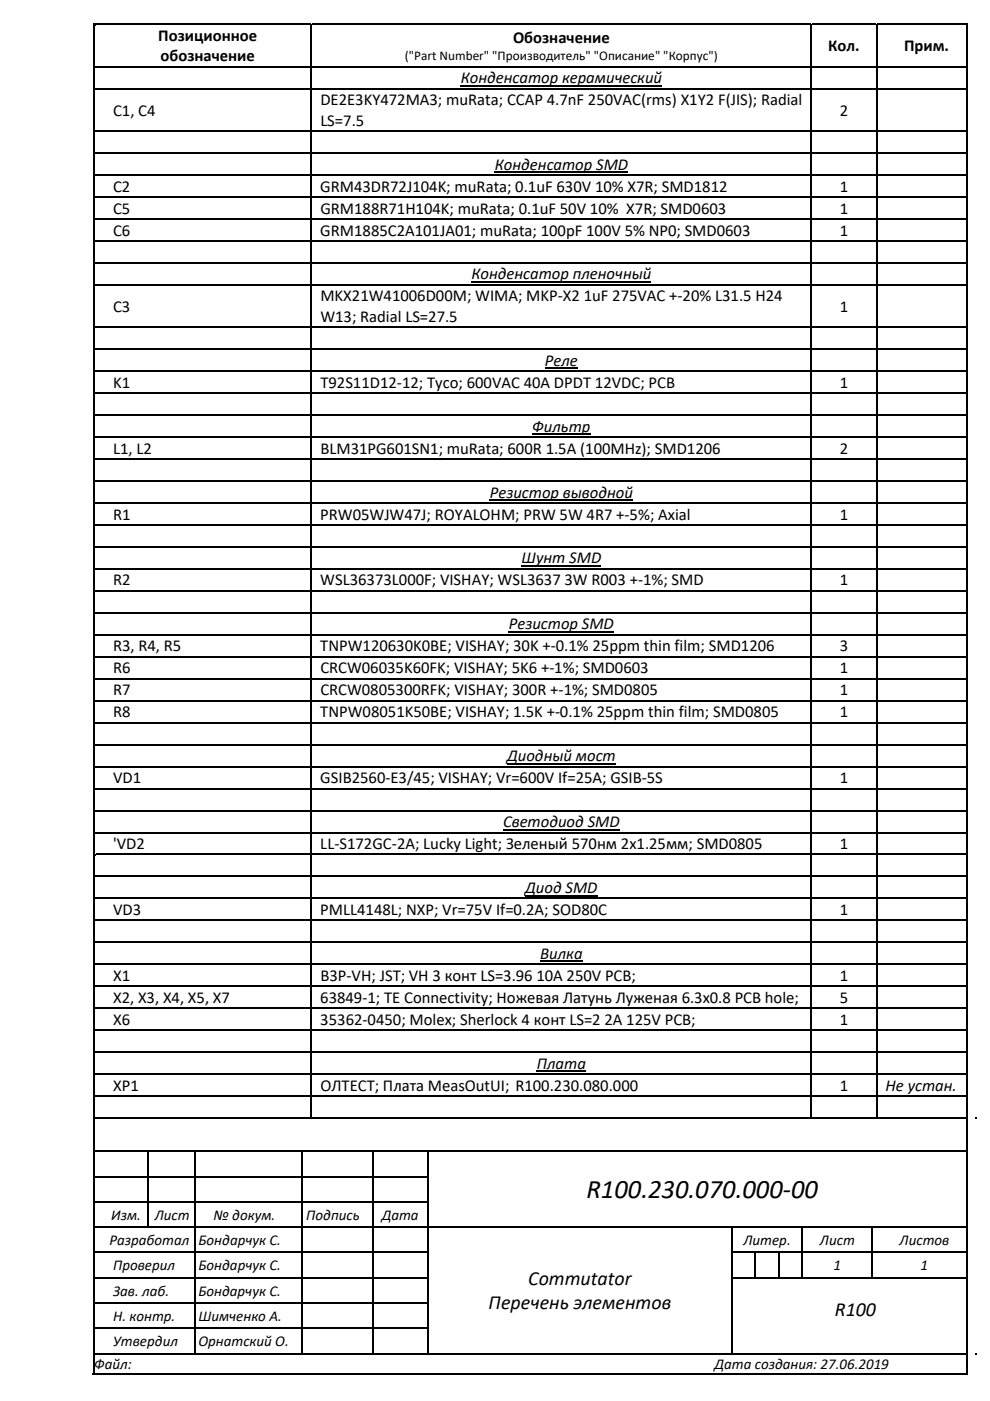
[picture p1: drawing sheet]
<svg xmlns="http://www.w3.org/2000/svg" width="210mm" height="297mm" viewBox="0 0 210 297" stroke-linecap="round" stroke-linejoin="round" font-family="sans-serif">
<defs><g id="words">
<text font-size="5.7" x="124.4" y="254">R100.230.070.000‐00</text>
<g font-size="4.2">
<text x="112.1" y="272.4">Commutator</text>
<text x="103.6" y="277.6">Перечень элементов</text>
<text x="177.1" y="279.1">R100</text>
</g>
<g font-size="3.5">
<text x="33.6" y="8.7">Позиционное</text>
<text x="108.8" y="9.1">Обозначение</text>
<text x="175.7" y="10.9">Кол.</text>
<text x="191.7" y="10.9">Прим.</text>
<text x="34.1" y="13">обозначение</text>
<text x="97.7" y="17.7">Конденсатор керамический</text>
<text x="67.9" y="22.3">DE2E3KY472MA3; muRata; CCAP 4.7nF 250VAC(rms) X1Y2 F(JIS); Radial</text>
<text x="24" y="24.5">C1, C4</text>
<text x="67.9" y="26.6">LS=7.5</text>
<text x="178.1" y="24.5">2</text>
<text x="104.9" y="36">Конденсатор SMD</text>
<text x="24" y="40.6">C2</text>
<text x="67.9" y="40.6">GRM43DR72J104K; muRata; 0.1uF 630V 10% X7R; SMD1812</text>
<text x="178.1" y="40.6">1</text>
<text x="24" y="45.3">C5</text>
<text x="67.9" y="45.3">GRM188R71H104K; muRata; 0.1uF 50V 10% X7R; SMD0603</text>
<text x="178.1" y="45.3">1</text>
<text x="24" y="49.9">C6</text>
<text x="67.9" y="49.9">GRM1885C2A101JA01; muRata; 100pF 100V 5% NP0; SMD0603</text>
<text x="178.1" y="49.9">1</text>
<text x="100" y="59.2">Конденсатор пленочный</text>
<text x="67.9" y="63.9">MKX21W41006D00M; WIMA; MKP‐X2 1uF 275VAC +‐20% L31.5 H24</text>
<text x="24" y="66.1">C3</text>
<text x="67.9" y="68.2">W13; Radial LS=27.5</text>
<text x="178.1" y="66.1">1</text>
<text x="115.6" y="77.5">Реле</text>
<text x="24" y="82.2">K1</text>
<text x="67.9" y="82.2">T92S11D12‐12; Tyco; 600VAC 40A DPDT 12VDC; PCB</text>
<text x="178.1" y="82.2">1</text>
<text x="112.9" y="91.5">Фильтр</text>
<text x="24" y="96.2">L1, L2</text>
<text x="68" y="96.2">BLM31PG601SN1; muRata; 600R 1.5A (100MHz); SMD1206</text>
<text x="178.1" y="96.2">2</text>
<text x="103.9" y="105.5">Резистор выводной</text>
<text x="24" y="110.2">R1</text>
<text x="67.9" y="110.2">PRW05WJW47J; ROYALOHM; PRW 5W 4R7 +‐5%; Axial</text>
<text x="178.1" y="110.2">1</text>
<text x="110.6" y="119.5">Шунт SMD</text>
<text x="24" y="124.1">R2</text>
<text x="67.9" y="124.1">WSL36373L000F; VISHAY; WSL3637 3W R003 +‐1%; SMD</text>
<text x="178.1" y="124.1">1</text>
<text x="107.9" y="133.4">Резистор SMD</text>
<text x="24" y="138.1">R3, R4, R5</text>
<text x="24" y="142.8">R6</text>
<text x="67.9" y="138.1">TNPW120630K0BE; VISHAY; 30K +‐0.1% 25ppm thin film; SMD1206</text>
<text x="67.9" y="142.8">CRCW06035K60FK; VISHAY; 5K6 +‐1%; SMD0603</text>
<text x="178.1" y="138.1">3</text>
<text x="178.1" y="142.8">1</text>
<text x="24" y="147.4">R7</text>
<text x="67.9" y="147.4">CRCW0805300RFK; VISHAY; 300R +‐1%; SMD0805</text>
<text x="178.1" y="147.4">1</text>
<text x="24" y="152.1">R8</text>
<text x="67.9" y="152.1">TNPW08051K50BE; VISHAY; 1.5K +‐0.1% 25ppm thin film; SMD0805</text>
<text x="178.1" y="152.1">1</text>
<text x="107.5" y="161.4">Диодный мост</text>
<text x="24" y="166.1">VD1</text>
<text x="67.9" y="166.1">GSIB2560‐E3/45; VISHAY; Vr=600V If=25A; GSIB‐5S</text>
<text x="178.1" y="166.1">1</text>
<text x="106.7" y="175.4">Светодиод SMD</text>
<text x="24" y="180">'VD2</text>
<text x="67.9" y="180">LL‐S172GC‐2A; Lucky Light; Зеленый 570нм 2x1.25мм; SMD0805</text>
<text x="178.2" y="180">1</text>
<text x="111.4" y="189.4">Диод SMD</text>
<text x="24" y="194">VD3</text>
<text x="67.9" y="194">PMLL4148L; NXP; Vr=75V If=0.2A; SOD80C</text>
<text x="178.1" y="194">1</text>
<text x="114.6" y="203.3">Вилка</text>
<text x="24" y="208">X1</text>
<text x="67.9" y="208">B3P‐VH; JST; VH 3 конт LS=3.96 10A 250V PCB;</text>
<text x="178.1" y="208">1</text>
<text x="24" y="212.6">X2, X3, X4, X5, X7</text>
<text x="67.9" y="212.6">63849‐1; TE Connectivity; Ножевая Латунь Луженая 6.3х0.8 PCB hole;</text>
<text x="178.1" y="212.6">5</text>
<text x="24" y="217.3">X6</text>
<text x="67.9" y="217.3">35362‐0450; Molex; Sherlock 4 конт LS=2 2A 125V PCB;</text>
<text x="178.1" y="217.3">1</text>
<text x="113.9" y="226.6">Плата</text>
<text x="24" y="231.3">XP1</text>
<text x="67.9" y="231.3">ОЛТЕСТ; Плата MeasOutUI; R100.230.080.000</text>
<text x="178.1" y="231.3">1</text>
<text x="187.8" y="231.3">Не устан.</text>
</g>
<g font-size="3.2">
<text x="23.2" y="263.9">Разработал Бондарчук С.</text>
<text x="23.6" y="258.6">Изм.</text>
<text x="32.8" y="258.6">Лист</text>
<text x="45.3" y="258.6">№ докум.</text>
<text x="65" y="258.6">Подпись</text>
<text x="81" y="258.6">Дата</text>
<text x="157.7" y="263.9">Литер.</text>
<text x="173.9" y="263.9">Лист</text>
<text x="190.8" y="263.9">Листов</text>
<text x="24" y="269.3">Проверил</text>
<text x="42.1" y="269.3">Бондарчук С.</text>
<text x="176.8" y="269.3">1</text>
<text x="195.3" y="269.3">1</text>
<text x="24" y="274.7">Зав. лаб.</text>
<text x="42.1" y="274.7">Бондарчук С.</text>
<text x="24" y="280">Н. контр.</text>
<text x="42.1" y="280">Шимченко А.</text>
<text x="24" y="285.4">Утвердил</text>
<text x="42.1" y="285.4">Орнатский О.</text>
<text x="20" y="290.2">Файл:</text>
<text x="151.6" y="290.2">Дата создания: 27.06.2019</text>
</g>
<text font-size="2.8" x="85.9" y="12.8">(&quot;Part Number&quot; &quot;Производитель&quot; &quot;Описание&quot; &quot;Корпус&quot;)</text>
</g></defs>
<g fill="#000">
<path d="M20 5h.3v.4h-.3zM20 14h.3v.3h-.3zM20 18.6h.3v.4h-.3zM65.9 5h.3v.4h-.3zM65.9 14h.3v.3h-.3zM65.9 18.6h.3v.4h-.3zM171.9 5h.4v.4h-.4zM171.9 14h.4v.3h-.4zM171.9 18.6h.4v.4h-.4zM185.8 5h.3v.4h-.3zM185.8 14h.3v.3h-.3zM185.8 18.6h.3v.4h-.3z"/>
<path d="M20 27.6h.3v.4h-.3zM20 32.3h.3v.3h-.3zM20 36.9h.3v.4h-.3zM65.9 27.6h.3v.4h-.3zM65.9 32.3h.3v.3h-.3zM65.9 36.9h.3v.4h-.3zM171.9 27.6h.4v.4h-.4zM171.9 32.3h.4v.3h-.4zM171.9 36.9h.4v.4h-.4zM185.8 27.6h.3v.4h-.3zM185.8 32.3h.3v.3h-.3zM185.8 36.9h.3v.4h-.3z"/>
<path d="M20 41.6h.3v.3h-.3zM20 46.2h.3v.4h-.3zM20 50.9h.3v.4h-.3zM20 55.6h.3v.3h-.3zM65.9 41.6h.3v.3h-.3zM65.9 46.2h.3v.4h-.3zM65.9 50.9h.3v.4h-.3zM65.9 55.6h.3v.3h-.3zM171.9 41.6h.4v.3h-.4zM171.9 46.2h.4v.4h-.4zM171.9 50.9h.4v.4h-.4zM171.9 55.6h.4v.3h-.4z"/>
<path d="M185.8 41.6h.3v.3h-.3zM185.8 46.2h.3v.4h-.3zM185.8 50.9h.3v.4h-.3zM185.8 55.6h.3v.3h-.3zM20 60.2h.3v.4h-.3zM20 69.2h.3v.3h-.3zM20 73.8h.3v.4h-.3zM20 78.5h.3v.4h-.3zM65.9 60.2h.3v.4h-.3zM65.9 69.2h.3v.3h-.3zM65.9 73.8h.3v.4h-.3zM65.9 78.5h.3v.4h-.3z"/>
<path d="M171.9 60.2h.4v.4h-.4zM171.9 69.2h.4v.3h-.4zM171.9 73.8h.4v.4h-.4zM171.9 78.5h.4v.4h-.4zM185.8 60.2h.3v.4h-.3zM185.8 69.2h.3v.3h-.3zM185.8 73.8h.3v.4h-.3zM185.8 78.5h.3v.4h-.3zM20 83.2h.3v.3h-.3zM20 87.8h.3v.4h-.3zM20 92.5h.3v.3h-.3zM20 97.1h.3v.4h-.3z"/>
<path d="M65.9 83.2h.3v.3h-.3zM65.9 87.8h.3v.4h-.3zM65.9 92.5h.3v.3h-.3zM65.9 97.1h.3v.4h-.3zM171.9 83.2h.4v.3h-.4zM171.9 87.8h.4v.4h-.4zM171.9 92.5h.4v.3h-.4zM171.9 97.1h.4v.4h-.4zM185.8 83.2h.3v.3h-.3zM185.8 87.8h.3v.4h-.3zM185.8 92.5h.3v.3h-.3zM185.8 97.1h.3v.4h-.3z"/>
<path d="M20 101.8h.3v.4h-.3zM20 106.4h.3v.4h-.3zM20 111.1h.3v.4h-.3zM20 115.8h.3v.3h-.3zM65.9 101.8h.3v.4h-.3zM65.9 106.4h.3v.4h-.3zM65.9 111.1h.3v.4h-.3zM65.9 115.8h.3v.3h-.3zM171.9 101.8h.4v.4h-.4zM171.9 106.4h.4v.4h-.4zM171.9 111.1h.4v.4h-.4zM171.9 115.8h.4v.3h-.4z"/>
<path d="M185.8 101.8h.3v.4h-.3zM185.8 106.4h.3v.4h-.3zM185.8 111.1h.3v.4h-.3zM185.8 115.8h.3v.3h-.3zM20 120.4h.3v.4h-.3zM20 125.1h.3v.4h-.3zM20 129.8h.3v.3h-.3zM20 134.4h.3v.4h-.3zM20 139.1h.3v.3h-.3zM65.9 120.4h.3v.4h-.3zM65.9 125.1h.3v.4h-.3zM65.9 129.8h.3v.3h-.3z"/>
<path d="M65.9 134.4h.3v.4h-.3zM65.9 139.1h.3v.3h-.3zM171.9 120.4h.4v.4h-.4zM171.9 125.1h.4v.4h-.4zM171.9 129.8h.4v.3h-.4zM171.9 134.4h.4v.4h-.4zM171.9 139.1h.4v.3h-.4zM185.8 120.4h.3v.4h-.3zM185.8 125.1h.3v.4h-.3zM185.8 129.8h.3v.3h-.3zM185.8 134.4h.3v.4h-.3zM185.8 139.1h.3v.3h-.3z"/>
<path d="M20 143.7h.3v.4h-.3zM20 148.4h.3v.3h-.3zM20 153h.3v.4h-.3zM20 157.7h.3v.4h-.3zM65.9 143.7h.3v.4h-.3zM65.9 148.4h.3v.3h-.3zM65.9 153h.3v.4h-.3zM65.9 157.7h.3v.4h-.3zM171.9 143.7h.4v.4h-.4zM171.9 148.4h.4v.3h-.4zM171.9 153h.4v.4h-.4zM171.9 157.7h.4v.4h-.4z"/>
<path d="M185.8 143.7h.3v.4h-.3zM185.8 148.4h.3v.3h-.3zM185.8 153h.3v.4h-.3zM185.8 157.7h.3v.4h-.3zM20 162.4h.3v.3h-.3zM20 167h.3v.4h-.3zM20 171.7h.3v.3h-.3zM20 176.3h.3v.4h-.3zM65.9 162.4h.3v.3h-.3zM65.9 167h.3v.4h-.3zM65.9 171.7h.3v.3h-.3zM65.9 176.3h.3v.4h-.3z"/>
<path d="M171.9 162.4h.4v.3h-.4zM171.9 167h.4v.4h-.4zM171.9 171.7h.4v.3h-.4zM171.9 176.3h.4v.4h-.4zM185.8 162.4h.3v.3h-.3zM185.8 167h.3v.4h-.3zM185.8 171.7h.3v.3h-.3zM185.8 176.3h.3v.4h-.3zM20 181h.3v.4h-.3zM20 185.7h.3v.3h-.3zM20 190.3h.3v.4h-.3zM20 195h.3v.3h-.3z"/>
<path d="M65.9 181h.3v.4h-.3zM65.9 185.7h.3v.3h-.3zM65.9 190.3h.3v.4h-.3zM65.9 195h.3v.3h-.3zM171.9 181h.4v.4h-.4zM171.9 185.7h.4v.3h-.4zM171.9 190.3h.4v.4h-.4zM171.9 195h.4v.3h-.4zM185.8 181h.3v.4h-.3zM185.8 185.7h.3v.3h-.3zM185.8 190.3h.3v.4h-.3zM185.8 195h.3v.3h-.3z"/>
<path d="M20 199.6h.3v.4h-.3zM20 204.3h.3v.4h-.3zM20 209h.3v.3h-.3zM20 213.6h.3v.4h-.3zM20 218.3h.3v.3h-.3zM65.9 199.6h.3v.4h-.3zM65.9 204.3h.3v.4h-.3zM65.9 209h.3v.3h-.3zM65.9 213.6h.3v.4h-.3zM65.9 218.3h.3v.3h-.3zM171.9 199.6h.4v.4h-.4zM171.9 204.3h.4v.4h-.4z"/>
<path d="M171.9 209h.4v.3h-.4zM171.9 213.6h.4v.4h-.4zM171.9 218.3h.4v.3h-.4zM185.8 199.6h.3v.4h-.3zM185.8 204.3h.3v.4h-.3zM185.8 209h.3v.3h-.3zM185.8 213.6h.3v.4h-.3zM185.8 218.3h.3v.3h-.3zM20 222.9h.3v.4h-.3zM20 227.6h.3v.3h-.3zM20 232.2h.3v.4h-.3zM20 236.9h.3v.3h-.3z"/>
<path d="M65.9 222.9h.3v.4h-.3zM65.9 227.6h.3v.3h-.3zM65.9 232.2h.3v.4h-.3zM171.9 222.9h.4v.4h-.4zM171.9 227.6h.4v.3h-.4zM171.9 232.2h.4v.4h-.4zM185.8 222.9h.3v.4h-.3zM185.8 227.6h.3v.3h-.3zM185.8 232.2h.3v.4h-.3zM206.9 236.9h.4v.3h-.4zM20 243.9h.3v.4h-.3zM20 249.3h.3v.3h-.3z"/>
<path d="M20 254.6h.3v.4h-.3zM31.3 243.9h.3v.4h-.3zM31.3 249.3h.3v.3h-.3zM31.3 254.6h.3v.4h-.3zM41.2 243.9h.4v.4h-.4zM41.2 249.3h.4v.3h-.4zM41.2 254.6h.4v.4h-.4zM63.8 243.9h.4v.4h-.4zM63.8 249.3h.4v.3h-.4zM63.8 254.6h.4v.4h-.4zM79 243.9h.3v.4h-.3zM79 249.3h.3v.3h-.3z"/>
<path d="M79 254.6h.3v.4h-.3zM90.6 243.9h.4v.4h-.4zM90.6 249.3h.4v.3h-.4zM90.6 254.6h.4v.4h-.4zM20 260h.3v.4h-.3zM20 265.4h.3v.3h-.3zM20 270.7h.3v.4h-.3zM20 276.1h.3v.4h-.3zM41.2 260h.4v.4h-.4zM41.2 265.4h.4v.3h-.4zM41.2 270.7h.4v.4h-.4zM41.2 276.1h.4v.4h-.4z"/>
<path d="M63.8 260h.4v.4h-.4zM63.8 265.4h.4v.3h-.4zM63.8 270.7h.4v.4h-.4zM63.8 276.1h.4v.4h-.4zM79 260h.3v.4h-.3zM79 265.4h.3v.3h-.3zM79 270.7h.3v.4h-.3zM79 276.1h.3v.4h-.3zM90.6 260h.4v.4h-.4zM90.6 265.4h.4v.3h-.4zM90.6 270.7h.4v.4h-.4zM90.6 276.1h.4v.4h-.4z"/>
<path d="M155.1 260h.3v.4h-.3zM155.1 265.4h.3v.3h-.3zM155.1 270.7h.3v.4h-.3zM155.1 276.1h.3v.4h-.3zM160 265.4h.4v.3h-.4zM165 265.4h.4v.3h-.4zM170 260h.4v.4h-.4zM170 265.4h.4v.3h-.4zM184.9 260h.3v.4h-.3zM184.9 265.4h.3v.3h-.3zM19.7 291h.3v.4h-.3zM20 281.5h.3v.3h-.3z"/>
<path d="M20 286.8h.3v.3h-.3zM41.2 281.5h.4v.3h-.4zM63.8 281.5h.4v.3h-.4zM79 281.5h.3v.3h-.3zM90.6 281.5h.4v.3h-.4zM155.1 281.5h.3v.3h-.3zM205 291h.3v.4h-.3zM206.9 286.8h.4v.3h-.4z"/>
</g>
<g fill="none" stroke="#000" stroke-width=".34">
<path d="M19.8 5v286M20 5.2h45.9M20.3 14.1h45.6M20.3 18.8h45.6M66 5.4v8.6M66 14.3v4.3M66 19v8.6M66.2 5.2h105.7M66.2 14.1h105.7M66.2 18.8h105.7M172.1 5.4v8.6M172.1 14.3v4.3"/>
<path d="M172.1 19v8.6M172.3 5.2h13.5M172.3 14.1h13.5M172.3 18.8h13.5M185.9 5.4v8.6M185.9 14.3v4.3M185.9 19v8.6M186.1 5.2h18.9M186.1 14.1h18.9M186.1 18.8h18.9M205.2 5v286M20.3 27.8h45.6"/>
<path d="M20.3 32.4h45.6M20.3 37.1h45.6M66 28v4.3M66 32.6v4.3M66 37.3v4.3M66.2 27.8h105.7M66.2 32.4h105.7M66.2 37.1h105.7M172.1 28v4.3M172.1 32.6v4.3M172.1 37.3v4.3M172.3 27.8h13.5"/>
<path d="M172.3 32.4h13.5M172.3 37.1h13.5M185.9 28v4.3M185.9 32.6v4.3M185.9 37.3v4.3M186.1 27.8h18.9M186.1 32.4h18.9M186.1 37.1h18.9M20.3 41.7h45.6M20.3 46.4h45.6M20.3 51.1h45.6M20.3 55.7h45.6"/>
<path d="M66 41.9v4.3M66 46.6v4.3M66 51.3v4.3M66 55.9v4.3M66.2 41.7h105.7M66.2 46.4h105.7M66.2 51.1h105.7M66.2 55.7h105.7M172.1 41.9v4.3M172.1 46.6v4.3M172.1 51.3v4.3M172.1 55.9v4.3"/>
<path d="M172.3 41.7h13.5M172.3 46.4h13.5M172.3 51.1h13.5M172.3 55.7h13.5M185.9 41.9v4.3M185.9 46.6v4.3M185.9 51.3v4.3M185.9 55.9v4.3M186.1 41.7h18.9M186.1 46.4h18.9M186.1 51.1h18.9M186.1 55.7h18.9"/>
<path d="M20.3 60.4h45.6M20.3 69.3h45.6M20.3 74h45.6M20.3 78.7h45.6M66 60.6v8.6M66 69.5v4.3M66 74.2v4.3M66 78.9v4.3M66.2 60.4h105.7M66.2 69.3h105.7M66.2 74h105.7M66.2 78.7h105.7"/>
<path d="M172.1 60.6v8.6M172.1 69.5v4.3M172.1 74.2v4.3M172.1 78.9v4.3M172.3 60.4h13.5M172.3 69.3h13.5M172.3 74h13.5M172.3 78.7h13.5M185.9 60.6v8.6M185.9 69.5v4.3M185.9 74.2v4.3M185.9 78.9v4.3"/>
<path d="M186.1 60.4h18.9M186.1 69.3h18.9M186.1 74h18.9M186.1 78.7h18.9M20.3 83.3h45.6M20.3 88h45.6M20.3 92.6h45.6M20.3 97.3h45.6M66 83.5v4.3M66 88.2v4.3M66 92.8v4.3M66 97.5v4.3"/>
<path d="M66.2 83.3h105.7M66.2 88h105.7M66.2 92.6h105.7M66.2 97.3h105.7M172.1 83.5v4.3M172.1 88.2v4.3M172.1 92.8v4.3M172.1 97.5v4.3M172.3 83.3h13.5M172.3 88h13.5M172.3 92.6h13.5M172.3 97.3h13.5"/>
<path d="M185.9 83.5v4.3M185.9 88.2v4.3M185.9 92.8v4.3M185.9 97.5v4.3M186.1 83.3h18.9M186.1 88h18.9M186.1 92.6h18.9M186.1 97.3h18.9M20.3 102h45.6M20.3 106.6h45.6M20.3 111.3h45.6M20.3 115.9h45.6"/>
<path d="M66 102.2v4.2M66 106.8v4.3M66 111.5v4.3M66 116.1v4.3M66.2 102h105.7M66.2 106.6h105.7M66.2 111.3h105.7M66.2 115.9h105.7M172.1 102.2v4.2M172.1 106.8v4.3M172.1 111.5v4.3M172.1 116.1v4.3"/>
<path d="M172.3 102h13.5M172.3 106.6h13.5M172.3 111.3h13.5M172.3 115.9h13.5M185.9 102.2v4.2M185.9 106.8v4.3M185.9 111.5v4.3M185.9 116.1v4.3M186.1 102h18.9M186.1 106.6h18.9M186.1 111.3h18.9M186.1 115.9h18.9"/>
<path d="M20.3 120.6h45.6M20.3 125.3h45.6M20.3 129.9h45.6M20.3 134.6h45.6M20.3 139.2h45.6M66 120.8v4.3M66 125.5v4.3M66 130.1v4.3M66 134.8v4.3M66 139.4v4.3M66.2 120.6h105.7M66.2 125.3h105.7"/>
<path d="M66.2 129.9h105.7M66.2 134.6h105.7M66.2 139.2h105.7M172.1 120.8v4.3M172.1 125.5v4.3M172.1 130.1v4.3M172.1 134.8v4.3M172.1 139.4v4.3M172.3 120.6h13.5M172.3 125.3h13.5M172.3 129.9h13.5M172.3 134.6h13.5"/>
<path d="M172.3 139.2h13.5M185.9 120.8v4.3M185.9 125.5v4.3M185.9 130.1v4.3M185.9 134.8v4.3M185.9 139.4v4.3M186.1 120.6h18.9M186.1 125.3h18.9M186.1 129.9h18.9M186.1 134.6h18.9M186.1 139.2h18.9M20.3 143.9h45.6"/>
<path d="M20.3 148.5h45.6M20.3 153.2h45.6M20.3 157.9h45.6M66 144.1v4.3M66 148.7v4.3M66 153.4v4.3M66 158.1v4.3M66.2 143.9h105.7M66.2 148.5h105.7M66.2 153.2h105.7M66.2 157.9h105.7M172.1 144.1v4.3"/>
<path d="M172.1 148.7v4.3M172.1 153.4v4.3M172.1 158.1v4.3M172.3 143.9h13.5M172.3 148.5h13.5M172.3 153.2h13.5M172.3 157.9h13.5M185.9 144.1v4.3M185.9 148.7v4.3M185.9 153.4v4.3M185.9 158.1v4.3M186.1 143.9h18.9"/>
<path d="M186.1 148.5h18.9M186.1 153.2h18.9M186.1 157.9h18.9M20.3 162.5h45.6M20.3 167.2h45.6M20.3 171.9h45.6M20.3 176.5h45.6M66 162.7v4.3M66 167.4v4.3M66 172v4.3M66 176.7v4.3M66.2 162.5h105.7"/>
<path d="M66.2 167.2h105.7M66.2 171.9h105.7M66.2 176.5h105.7M172.1 162.7v4.3M172.1 167.4v4.3M172.1 172v4.3M172.1 176.7v4.3M172.3 162.5h13.5M172.3 167.2h13.5M172.3 171.9h13.5M172.3 176.5h13.5M185.9 162.7v4.3"/>
<path d="M185.9 167.4v4.3M185.9 172v4.3M185.9 176.7v4.3M186.1 162.5h18.9M186.1 167.2h18.9M186.1 171.9h18.9M186.1 176.5h18.9M20.3 181.2h45.6M20.3 185.8h45.6M20.3 190.5h45.6M20.3 195.1h45.6M20.3 199.8h45.6"/>
<path d="M66 181.4v4.3M66 186v4.3M66 190.7v4.3M66 195.3v4.3M66.2 181.2h105.7M66.2 185.8h105.7M66.2 190.5h105.7M66.2 195.1h105.7M66.2 199.8h105.7M172.1 181.4v4.3M172.1 186v4.3M172.1 190.7v4.3"/>
<path d="M172.1 195.3v4.3M172.3 181.2h13.5M172.3 185.8h13.5M172.3 190.5h13.5M172.3 195.1h13.5M172.3 199.8h13.5M185.9 181.4v4.3M185.9 186v4.3M185.9 190.7v4.3M185.9 195.3v4.3M186.1 181.2h18.9M186.1 185.8h18.9"/>
<path d="M186.1 190.5h18.9M186.1 195.1h18.9M186.1 199.8h18.9M20.3 204.5h45.6M20.3 209.1h45.6M20.3 213.8h45.6M20.3 218.4h45.6M66 200v4.3M66 204.7v4.3M66 209.3v4.3M66 214v4.3M66 218.6v4.3"/>
<path d="M66.2 204.5h105.7M66.2 209.1h105.7M66.2 213.8h105.7M66.2 218.4h105.7M172.1 200v4.3M172.1 204.7v4.3M172.1 209.3v4.3M172.1 214v4.3M172.1 218.6v4.3M172.3 204.5h13.5M172.3 209.1h13.5M172.3 213.8h13.5"/>
<path d="M172.3 218.4h13.5M185.9 200v4.3M185.9 204.7v4.3M185.9 209.3v4.3M185.9 214v4.3M185.9 218.6v4.3M186.1 204.5h18.9M186.1 209.1h18.9M186.1 213.8h18.9M186.1 218.4h18.9M20 237.1h45.9M20.3 223.1h45.6"/>
<path d="M20.3 227.8h45.6M20.3 232.4h45.6M66 223.3v4.3M66 227.9v4.3M66 232.6v4.6M66.2 223.1h105.7M66.2 227.8h105.7M66.2 232.4h105.7M66.2 237.1h105.7M172.1 223.3v4.3M172.1 227.9v4.3M172.1 232.6v4.6"/>
<path d="M172.3 223.1h13.5M172.3 227.8h13.5M172.3 232.4h13.5M172.3 237.1h13.5M185.9 223.3v4.3M185.9 227.9v4.3M185.9 232.6v4.6M186.1 223.1h18.9M186.1 227.8h18.9M186.1 232.4h18.9M186.1 237.1h18.9M20 244.1h11.3"/>
<path d="M20.3 249.4h11M20.3 254.8h11M31.5 244.3v5M31.5 249.6v5M31.5 255v5M31.6 244.1h9.6M31.6 249.4h9.6M31.6 254.8h9.6M41.4 244.3v5M41.4 249.6v5M41.4 255v5M41.6 244.1h22.2"/>
<path d="M41.6 249.4h22.2M41.6 254.8h22.2M64 244.3v5M64 249.6v5M64 255v5M64.2 244.1h14.8M64.2 249.4h14.8M64.2 254.8h14.8M79.1 244.3v5M79.1 249.6v5M79.1 255v5M79.3 244.1h11.3"/>
<path d="M79.3 249.4h11.3M79.3 254.8h11.3M90.8 244.3v5M90.8 249.6v5M90.8 255v5M91 244.1h114M20.3 260.2h20.9M20.3 265.5h20.9M20.3 270.9h20.9M20.3 276.3h20.9M41.4 260.4v5M41.4 265.7v5"/>
<path d="M41.4 271.1v5M41.4 276.5v5M41.6 260.2h22.2M41.6 265.5h22.2M41.6 270.9h22.2M41.6 276.3h22.2M64 260.4v5M64 265.7v5M64 271.1v5M64 276.5v5M64.2 260.2h14.8M64.2 265.5h14.8"/>
<path d="M64.2 270.9h14.8M64.2 276.3h14.8M79.1 260.4v5M79.1 265.7v5M79.1 271.1v5M79.1 276.5v5M79.3 260.2h11.3M79.3 265.5h11.3M79.3 270.9h11.3M79.3 276.3h11.3M90.8 260.4v5M90.8 265.7v5"/>
<path d="M90.8 271.1v5M90.8 276.5v5M91 260.2h64.1M155.2 260.4v5M155.2 265.7v5M155.2 271.1v5M155.2 276.5v5M155.4 260.2h14.6M155.4 265.5h4.6M155.4 270.9h49.6M160.2 265.7v5M160.4 265.5h4.6"/>
<path d="M165.2 265.7v5M165.4 265.5h4.6M170.2 260.4v5M170.2 265.7v5M170.4 260.2h14.5M170.4 265.5h14.5M185 260.4v5M185 265.7v5M185.2 260.2h19.8M185.2 265.5h19.8M19.7 291.2h185.6M20 287h21.2"/>
<path d="M20.3 281.6h20.9M41.4 281.8v5.3M41.6 281.6h22.2M41.6 287h22.2M64 281.8v5.3M64.2 281.6h14.8M64.2 287h14.8M79.1 281.8v5.3M79.3 281.6h11.3M79.3 287h11.3M90.8 281.8v5.3M91 287h64.1"/>
<path d="M155.2 281.8v5.3M155.4 287h49.6"/>
</g>
<g fill="none" stroke="#000" stroke-width=".23">
<path d="M97.7 18.2h42.7M104.9 36.5h28.3M100 59.8h38.1M115.6 78.1h7M112.9 92h12.3M103.9 106h30.4M110.6 120h16.9M107.9 134h22.3M106.7 175.9h24.7M107.5 161.9h23.1M111.4 189.9h15.3M114.6 203.8h8.9"/>
<path d="M113.9 227.2h10.4"/>
</g>
<use href="#words"/>
</svg>
